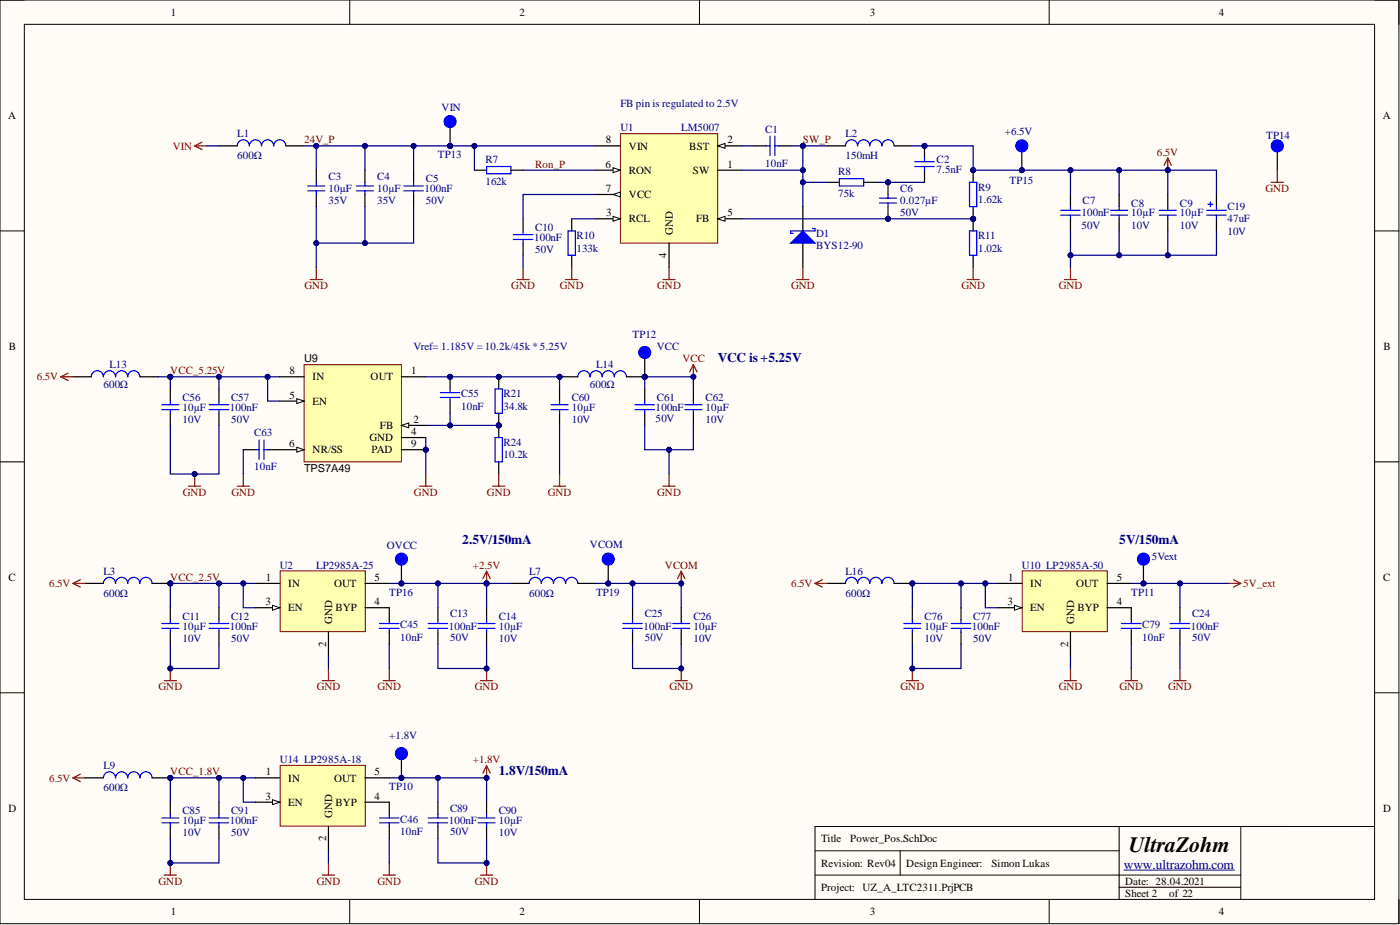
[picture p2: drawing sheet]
<svg xmlns="http://www.w3.org/2000/svg" width="292mm" height="193mm" viewBox="0 0 292 193" stroke-linecap="round" stroke-linejoin="round" font-family="sans-serif">
<defs><g id="words">
<text font-size="4.6" x="235.5" y="177.7">UltraZohm</text>
<g font-size="2.8" fill="#000080">
<text x="149.7" y="75.5">VCC is +5.25V</text>
<text x="96.4" y="113.5">2.5V/150mA</text>
<text x="233.5" y="113.5">5V/150mA</text>
<text x="104.1" y="161.7">1.8V/150mA</text>
<text x="234.5" y="181.2">www.ultrazohm.com</text>
</g>
<g font-size="2.3">
<text x="35.6" y="3.3">1</text>
<text x="108.4" y="3.3">2</text>
<text x="181.5" y="3.3">3</text>
<text x="254.3" y="3.3">4</text>
<text x="1.7" y="24.9">A</text>
<text x="126.4" y="29.9">8</text>
<text x="151.8" y="29.9">2</text>
<text x="288.5" y="24.9">A</text>
<text x="126.3" y="35">6</text>
<text x="131.2" y="31.2">VIN</text>
<text x="143.8" y="31.2">BST</text>
<text x="151.8" y="35">1</text>
<text x="126.4" y="40.1">7</text>
<text x="131.2" y="36.3">RON</text>
<text x="131.2" y="41.3">VCC</text>
<text x="144.6" y="36.3">SW</text>
<text x="126.5" y="45.1">3</text>
<text x="131.2" y="46.4">RCL</text>
<text x="145.3" y="46.4">FB</text>
<text x="151.8" y="45.1">5</text>
<text x="139.1" y="53.8" transform="rotate(-90 139.1 53.8)">4</text>
<text x="140.4" y="48.9" transform="rotate(-90 140.4 48.9)">GND</text>
<text x="1.9" y="73">B</text>
<text x="63.5" y="75.6">U9</text>
<text x="288.7" y="73">B</text>
<text x="60.4" y="83.2">5</text>
<text x="60.4" y="78.1">8</text>
<text x="65.2" y="79.4">IN</text>
<text x="77.3" y="79.4">OUT</text>
<text x="85.8" y="78.1">1</text>
<text x="65.2" y="84.4">EN</text>
<text x="79.3" y="89.5">FB</text>
<text x="86.3" y="88.2">2</text>
<text x="60.3" y="93.3">6</text>
<text x="65.2" y="94.6">NR/SS</text>
<text x="77.1" y="92">GND</text>
<text x="77.5" y="94.6">PAD</text>
<text x="85.8" y="90.8">4</text>
<text x="85.8" y="93.3">9</text>
<text x="63.5" y="98.4">TPS7A49</text>
<text x="1.8" y="121.2">C</text>
<text x="55.5" y="121.2">1</text>
<text x="60.2" y="122.5">IN</text>
<text x="69.7" y="122.5">OUT</text>
<text x="78.2" y="121.2">5</text>
<text x="210.3" y="121.2">1</text>
<text x="215" y="122.5">IN</text>
<text x="224.5" y="122.5">OUT</text>
<text x="233" y="121.2">5</text>
<text x="288.6" y="121.2">C</text>
<text x="55.4" y="126.3">3</text>
<text x="60.2" y="127.5">EN</text>
<text x="69.3" y="130.1" transform="rotate(-90 69.3 130.1)">GND</text>
<text x="70" y="127.5">BYP</text>
<text x="78.2" y="126.3">4</text>
<text x="210.2" y="126.3">3</text>
<text x="215" y="127.5">EN</text>
<text x="224.1" y="130.1" transform="rotate(-90 224.1 130.1)">GND</text>
<text x="224.8" y="127.5">BYP</text>
<text x="233" y="126.3">4</text>
<text x="68" y="134.9" transform="rotate(-90 68 134.9)">2</text>
<text x="222.8" y="134.9" transform="rotate(-90 222.8 134.9)">2</text>
<text x="55.5" y="161.8">1</text>
<text x="78.2" y="161.8">5</text>
<text x="55.4" y="166.8">3</text>
<text x="60.2" y="163">IN</text>
<text x="69.7" y="163">OUT</text>
<text x="78.2" y="166.8">4</text>
<text x="1.8" y="169.4">D</text>
<text x="60.2" y="168.1">EN</text>
<text x="69.3" y="170.6" transform="rotate(-90 69.3 170.6)">GND</text>
<text x="70" y="168.1">BYP</text>
<text x="288.6" y="169.4">D</text>
<text x="68" y="175.5" transform="rotate(-90 68 175.5)">2</text>
<text x="171.3" y="175.7">Title</text>
<text x="177.4" y="175.7">Power_Pos.SchDoc</text>
<text x="171.3" y="180.8">Revision: Rev04</text>
<text x="171.3" y="185.9">Project: UZ_A_LTC2311.PrjPCB</text>
<text x="189.1" y="180.8">Design Engineer:</text>
<text x="206.8" y="180.8">Simon Lukas</text>
<text x="234.8" y="184.6">Date: 28.04.2021</text>
<text x="35.6" y="190.9">1</text>
<text x="108.4" y="190.9">2</text>
<text x="181.5" y="190.9">3</text>
<text x="234.8" y="187.1">Sheet 2</text>
<text x="243.9" y="187.1">of 22</text>
<text x="254.3" y="190.9">4</text>
</g>
<g font-size="2.3" fill="#000080">
<text x="92.1" y="23.1">VIN</text>
<text x="129.4" y="22.3">FB pin is regulated to 2.5V</text>
<text x="49.5" y="28.7">L1</text>
<text x="129.4" y="27.4">U1</text>
<text x="142.1" y="27.4">LM5007</text>
<text x="159.6" y="27.6">C1</text>
<text x="176.4" y="28.7">L2</text>
<text x="209.6" y="28.1">+6.5V</text>
<text x="264.2" y="28.9">TP14</text>
<text x="49.5" y="33.2">600Ω</text>
<text x="91.4" y="33">TP13</text>
<text x="101.3" y="34">R7</text>
<text x="159.6" y="34.7">10nF</text>
<text x="176.4" y="33.2">150mH</text>
<text x="195.4" y="34">C2</text>
<text x="68.5" y="37.5">C3</text>
<text x="68.5" y="40.1">10µF</text>
<text x="78.7" y="37.5">C4</text>
<text x="78.7" y="40.1">10µF</text>
<text x="88.6" y="40.1">100nF</text>
<text x="88.8" y="38">C5</text>
<text x="101.3" y="38.5">162k</text>
<text x="174.9" y="36.5">R8</text>
<text x="174.9" y="41.1">75k</text>
<text x="187.8" y="40.1">C6</text>
<text x="195.4" y="36">7.5nF</text>
<text x="204.1" y="39.8">R9</text>
<text x="210.7" y="38.3">TP15</text>
<text x="68.5" y="42.6">35V</text>
<text x="78.7" y="42.6">35V</text>
<text x="88.8" y="42.6">50V</text>
<text x="187.8" y="45.1">50V</text>
<text x="187.8" y="42.6">0.027µF</text>
<text x="204.1" y="42.3">1.62k</text>
<text x="225.6" y="47.7">50V</text>
<text x="225.6" y="45.1">100nF</text>
<text x="225.9" y="42.6">C7</text>
<text x="236" y="47.7">10V</text>
<text x="236" y="43.1">C8</text>
<text x="236" y="45.1">10µF</text>
<text x="246.2" y="47.7">10V</text>
<text x="246.2" y="43.1">C9</text>
<text x="246.2" y="45.1">10µF</text>
<text x="256.1" y="43.9">C19</text>
<text x="256.1" y="46.4">47uF</text>
<text x="111.4" y="50.2">100nF</text>
<text x="111.7" y="52.7">50V</text>
<text x="111.7" y="48.2">C10</text>
<text x="120.3" y="50">R10</text>
<text x="120.3" y="52.5">133k</text>
<text x="170.3" y="49.4">D1</text>
<text x="170.3" y="52">BYS12-90</text>
<text x="204.1" y="50">R11</text>
<text x="204.1" y="52.5">1.02k</text>
<text x="256.1" y="48.9">10V</text>
<text x="132" y="70.5">TP12</text>
<text x="22.8" y="76.8">L13</text>
<text x="86.3" y="73">Vref= 1.185V = 10.2k/45k *5.25V</text>
<text x="124.4" y="76.8">L14</text>
<text x="137.1" y="73">VCC</text>
<text x="21.6" y="80.9">600Ω</text>
<text x="38.1" y="83.7">C56</text>
<text x="48.2" y="83.7">C57</text>
<text x="96.2" y="82.9">C55</text>
<text x="105.1" y="82.9">R21</text>
<text x="119.3" y="83.7">C60</text>
<text x="123.1" y="80.9">600Ω</text>
<text x="137.1" y="83.7">C61</text>
<text x="147.2" y="83.7">C62</text>
<text x="38.1" y="88.2">10V</text>
<text x="38.1" y="85.7">10µF</text>
<text x="48" y="85.7">100nF</text>
<text x="48.2" y="88.2">50V</text>
<text x="96.2" y="85.5">10nF</text>
<text x="105.1" y="85.5">34.8k</text>
<text x="119.3" y="88.2">10V</text>
<text x="119.3" y="85.7">10µF</text>
<text x="136.8" y="88">50V</text>
<text x="136.8" y="85.7">100nF</text>
<text x="147.2" y="88.2">10V</text>
<text x="147.2" y="85.7">10µF</text>
<text x="53" y="91">C63</text>
<text x="105.1" y="93.1">R24</text>
<text x="105.1" y="95.6">10.2k</text>
<text x="53" y="98.1">10nF</text>
<text x="21.6" y="119.9">L3</text>
<text x="58.4" y="118.7">U2</text>
<text x="66" y="118.7">LP2985A-25</text>
<text x="80.7" y="114.6">OVCC</text>
<text x="110.4" y="119.9">L7</text>
<text x="123.1" y="114.4">VCOM</text>
<text x="176.4" y="119.9">L16</text>
<text x="213.2" y="118.7">U10 LP2985A-50</text>
<text x="240.4" y="116.9">5Vext</text>
<text x="21.6" y="124.5">600Ω</text>
<text x="81.2" y="124.2">TP16</text>
<text x="110.4" y="124.5">600Ω</text>
<text x="124.4" y="124.2">TP19</text>
<text x="176.4" y="124.5">600Ω</text>
<text x="236" y="124.2">TP11</text>
<text x="38.1" y="129.3">C11</text>
<text x="38.1" y="131.3">10µF</text>
<text x="48" y="131.3">100nF</text>
<text x="48.2" y="129.3">C12</text>
<text x="83.5" y="131.1">C45</text>
<text x="93.7" y="131.3">100nF</text>
<text x="93.9" y="128.8">C13</text>
<text x="104.1" y="129.3">C14</text>
<text x="104.1" y="131.3">10µF</text>
<text x="134.3" y="131.3">100nF</text>
<text x="134.5" y="128.8">C25</text>
<text x="144.7" y="129.3">C26</text>
<text x="144.7" y="131.3">10µF</text>
<text x="192.9" y="129.3">C76</text>
<text x="192.9" y="131.3">10µF</text>
<text x="202.8" y="131.3">100nF</text>
<text x="203" y="129.3">C77</text>
<text x="238.3" y="131.1">C79</text>
<text x="248.5" y="131.3">100nF</text>
<text x="248.7" y="128.8">C24</text>
<text x="38.1" y="133.9">10V</text>
<text x="48.2" y="133.9">50V</text>
<text x="83.5" y="133.6">10nF</text>
<text x="93.9" y="133.6">50V</text>
<text x="104.1" y="133.9">10V</text>
<text x="134.5" y="133.6">50V</text>
<text x="144.7" y="133.9">10V</text>
<text x="192.9" y="133.9">10V</text>
<text x="203" y="133.9">50V</text>
<text x="238.3" y="133.6">10nF</text>
<text x="248.7" y="133.6">50V</text>
<text x="81.2" y="154.2">+1.8V</text>
<text x="21.6" y="160.5">L9</text>
<text x="58.4" y="159.2">U14 LP2985A-18</text>
<text x="21.6" y="165.1">600Ω</text>
<text x="81.2" y="164.8">TP10</text>
<text x="38.1" y="169.9">C85</text>
<text x="38.1" y="171.9">10µF</text>
<text x="48" y="171.9">100nF</text>
<text x="48.2" y="169.9">C91</text>
<text x="83.5" y="171.7">C46</text>
<text x="93.7" y="171.9">100nF</text>
<text x="93.9" y="169.4">C89</text>
<text x="104.1" y="169.9">C90</text>
<text x="104.1" y="171.9">10µF</text>
<text x="38.1" y="174.4">10V</text>
<text x="48.2" y="174.4">50V</text>
<text x="83.5" y="174.2">10nF</text>
<text x="93.9" y="174.2">50V</text>
<text x="104.1" y="174.4">10V</text>
</g>
<g font-size="2.3" fill="#800000">
<text x="63.5" y="29.9">24V_P</text>
<text x="167.5" y="29.9">SW_P</text>
<text x="36" y="31.2">VIN</text>
<text x="111.7" y="35">Ron_P</text>
<text x="241.4" y="32.5">6.5V</text>
<text x="264" y="40.1">GND</text>
<text x="63.5" y="60.3">GND</text>
<text x="106.7" y="60.3">GND</text>
<text x="116.8" y="60.3">GND</text>
<text x="137.1" y="60.3">GND</text>
<text x="165.1" y="60.3">GND</text>
<text x="200.6" y="60.3">GND</text>
<text x="220.9" y="60.3">GND</text>
<text x="142.4" y="75.6">VCC</text>
<text x="7.7" y="79.4">6.5V</text>
<text x="35.5" y="78.1">VCC_5.25V</text>
<text x="38.2" y="103.5">GND</text>
<text x="48.3" y="103.5">GND</text>
<text x="86.4" y="103.5">GND</text>
<text x="101.6" y="103.5">GND</text>
<text x="114.3" y="103.5">GND</text>
<text x="137.1" y="103.5">GND</text>
<text x="98.6" y="118.7">+2.5V</text>
<text x="138.7" y="118.7">VCOM</text>
<text x="10.2" y="122.5">6.5V</text>
<text x="35.5" y="121.2">VCC_2.5V</text>
<text x="165.1" y="122.5">6.5V</text>
<text x="259.4" y="122.5">5V_ext</text>
<text x="33.1" y="144">GND</text>
<text x="66.1" y="144">GND</text>
<text x="78.8" y="144">GND</text>
<text x="99.1" y="144">GND</text>
<text x="139.7" y="144">GND</text>
<text x="187.9" y="144">GND</text>
<text x="220.9" y="144">GND</text>
<text x="233.6" y="144">GND</text>
<text x="243.7" y="144">GND</text>
<text x="35.5" y="161.8">VCC_1.8V</text>
<text x="98.6" y="159.2">+1.8V</text>
<text x="10.2" y="163">6.5V</text>
<text x="33.1" y="184.6">GND</text>
<text x="66.1" y="184.6">GND</text>
<text x="78.8" y="184.6">GND</text>
<text x="99.1" y="184.6">GND</text>
</g>
</g></defs>
<path d="M0 0h291.9v192.7h-291.9z" fill-rule="evenodd" fill="#fffcf8"/>
<path d="M0 0h291.9v192.7h-291.9z" fill="none" stroke="#000" stroke-width=".21"/>
<path d="M5.1 5.1h281.7v182.5h-281.7z" fill-rule="evenodd" fill="#fffcf8"/>
<g fill="none" stroke="#000" stroke-width=".21">
<path d="M0 0h5.1M5.1 5.1h281.7v182.5h-281.7zM73 0v5.1M145.9 0v5.1M218.9 0v5.1M286.8 0h5.1v5.1M0 48.2h5.1M286.8 48.2h5.1M0 96.4h5.1M286.8 96.4h5.1M0 144.5h5.1M286.8 144.5h5.1"/>
<path d="M170 177.5h63.5M187.8 177.5v5.1M233.5 172.4v15.2M258.9 172.4v15.2M286.8 172.4h-116.8v15.2M73 187.6v5.1M145.9 187.6v5.1M170 182.6h88.9M218.9 187.6v5.1M233.5 185.1h25.4M291.9 187.6v5.1"/>
</g>
<path d="M234.5 181.5h23.1" fill="none" stroke="#000080" stroke-width=".21"/>
<path d="M142.1 139.5v2.5M140.9 142h2.5" fill="none" stroke="#800000" stroke-width=".25"/>
<circle cx="142.1" cy="139.5" r=".51" fill="#000080"/>
<circle cx="142.1" cy="139.5" r=".51" fill="none" stroke="#000080" stroke-width=".21"/>
<path d="M142.1 119.2l-.7 1.5M142.1 119.2l.8 1.5M142.1 119.2v2.5" fill="none" stroke="#800000" stroke-width=".25"/>
<circle cx="142.1" cy="121.7" r=".51" fill="#000080"/>
<circle cx="142.1" cy="121.7" r=".51" fill="none" stroke="#000080" stroke-width=".21"/>
<circle cx="126.9" cy="121.7" r=".51" fill="#000080"/>
<circle cx="126.9" cy="121.7" r=".51" fill="none" stroke="#000080" stroke-width=".21"/>
<path d="M126.9 116.6v5.1" fill="none" stroke="#000" stroke-width=".25"/>
<circle cx="126.9" cy="121.7" r=".51" fill="#000080"/>
<circle cx="126.9" cy="121.7" r=".51" fill="none" stroke="#000080" stroke-width=".21"/>
<circle cx="126.9" cy="116.6" r="1.27" fill="#00f"/>
<circle cx="126.9" cy="116.6" r="1.27" fill="none" stroke="#00f" stroke-width=".21"/>
<path d="M129.4 27.9h20.3v22.8h-20.3z" fill-rule="evenodd" fill="#ffffb0"/>
<path d="M129.4 27.9h20.3v22.8h-20.3z" fill="none" stroke="#800000" stroke-width=".21"/>
<path d="M149.7 35.5h5.1M149.7 30.4h5.1" fill="none" stroke="#000" stroke-width=".25"/>
<path d="M149.7 30.4l1.6-.5v1z" fill="#f8fcff"/>
<path d="M149.7 30.4l1.6-.5v1z" fill="none" stroke="#000" stroke-width=".21"/>
<path d="M124.4 45.6h5" fill="none" stroke="#000" stroke-width=".25"/>
<path d="M127.9 45.1l1.5 .5-1.5 .6z" fill="#f8fcff"/>
<path d="M127.9 45.1l1.5 .5-1.5 .6z" fill="none" stroke="#000" stroke-width=".21"/>
<path d="M139.6 50.7v5.1M149.7 45.6h5.1" fill="none" stroke="#000" stroke-width=".25"/>
<path d="M149.7 45.6l1.6-.5v1.1z" fill="#f8fcff"/>
<path d="M149.7 45.6l1.6-.5v1.1z" fill="none" stroke="#000" stroke-width=".21"/>
<path d="M124.4 35.5h5" fill="none" stroke="#000" stroke-width=".25"/>
<path d="M127.9 35l1.5 .5-1.5 .5z" fill="#f8fcff"/>
<path d="M127.9 35l1.5 .5-1.5 .5z" fill="none" stroke="#000" stroke-width=".21"/>
<path d="M124.4 40.6h5" fill="none" stroke="#000" stroke-width=".25"/>
<path d="M127.9 40.6l1.5-.5v1z" fill="#f8fcff"/>
<path d="M127.9 40.6l1.5-.5v1z" fill="none" stroke="#000" stroke-width=".21"/>
<path d="M99 35.5h2.5M106.6 35.5h2.5M124.4 30.4h5M157.4 30.4h2.5M162.4 30.4h2.6M119.3 45.6v2.6M119.3 53.3v2.5M223.3 40.6v2.5M223.3 45.6v2.6" fill="none" stroke="#000" stroke-width=".25"/>
<path d="M101.5 34.7h5.1v1.6h-5.1zM159.9 30.4h.8M160.7 28.4v4.1M161.7 28.4v4.1M161.7 30.4h.7M118.5 48.2h1.5v5.1h-1.5zM221.3 43.9h4.1M221.3 44.9h4.1M223.3 43.1v.8M223.3 44.9v.7" fill="none" stroke="#00f" stroke-width=".25"/>
<circle cx="203" cy="45.6" r=".51" fill="#000080"/>
<circle cx="203" cy="45.6" r=".51" fill="none" stroke="#000080" stroke-width=".21"/>
<path d="M203 45.6v2.6M203 53.3v2.5" fill="none" stroke="#000" stroke-width=".25"/>
<circle cx="203" cy="45.6" r=".51" fill="#000080"/>
<circle cx="203" cy="45.6" r=".51" fill="none" stroke="#000080" stroke-width=".21"/>
<path d="M202.3 48.2h1.5v5.1h-1.5z" fill="none" stroke="#00f" stroke-width=".25"/>
<path d="M167.5 43.1v5.1M167.5 50.7v5.1" fill="none" stroke="#000" stroke-width=".25"/>
<path d="M165 50.7l2.5-2.5 2.5 2.5z" fill="#00f"/>
<path d="M165 50.7l2.5-2.5 2.5 2.5zM169.5 47.7h.5v.5h-5v.5h.5" fill="none" stroke="#00f" stroke-width=".25"/>
<path d="M243.7 33l-.8 1.5M243.7 33l.7 1.5M243.7 33v2.5" fill="none" stroke="#800000" stroke-width=".25"/>
<circle cx="243.7" cy="35.5" r=".51" fill="#000080"/>
<circle cx="243.7" cy="35.5" r=".51" fill="none" stroke="#000080" stroke-width=".21"/>
<g fill="none" stroke="#800000" stroke-width=".25">
<path d="M64.7 58.3h2.6M66 55.8v2.5M107.9 58.3h2.5M109.1 55.8v2.5M118 58.3h2.6M119.3 55.8v2.5M138.3 58.3h2.6M139.6 55.8v2.5M166.2 58.3h2.6M167.5 55.8v2.5M201.8 58.3h2.5M203 55.8v2.5"/>
<path d="M222.1 58.3h2.5M223.3 55.8v2.5"/>
</g>
<path d="M58.5 119.1h17.7v12.7h-17.7z" fill-rule="evenodd" fill="#ffffb0"/>
<path d="M58.5 119.1h17.7v12.7h-17.7z" fill="none" stroke="#800000" stroke-width=".21"/>
<path d="M53.3 121.7h5.1M53.3 126.8h5.1M68.5 131.9v5" fill="none" stroke="#000" stroke-width=".25"/>
<path d="M56.9 126.3l1.5 .5-1.5 .5z" fill="#f8fcff"/>
<path d="M56.9 126.3l1.5 .5-1.5 .5z" fill="none" stroke="#000" stroke-width=".21"/>
<path d="M76.1 126.8h5.1M76.1 121.7h5.1M91.4 126.8v2.5M91.4 131.9v2.5" fill="none" stroke="#000" stroke-width=".25"/>
<path d="M89.3 131.1h4.1M89.3 130.1h4.1M91.4 129.3v.8M91.4 131.1v.8" fill="none" stroke="#00f" stroke-width=".25"/>
<path d="M35.5 139.5v2.5M34.3 142h2.5" fill="none" stroke="#800000" stroke-width=".25"/>
<circle cx="35.5" cy="139.5" r=".51" fill="#000080"/>
<circle cx="35.5" cy="139.5" r=".51" fill="none" stroke="#000080" stroke-width=".21"/>
<path d="M68.5 139.5v2.5M101.5 139.5v2.5M67.3 142h2.5M100.3 142h2.5" fill="none" stroke="#800000" stroke-width=".25"/>
<circle cx="101.5" cy="139.5" r=".51" fill="#000080"/>
<circle cx="101.5" cy="139.5" r=".51" fill="none" stroke="#000080" stroke-width=".21"/>
<circle cx="213.2" cy="35.5" r=".51" fill="#000080"/>
<circle cx="213.2" cy="35.5" r=".51" fill="none" stroke="#000080" stroke-width=".21"/>
<path d="M213.2 30.4v5.1" fill="none" stroke="#000" stroke-width=".25"/>
<circle cx="213.2" cy="35.5" r=".51" fill="#000080"/>
<circle cx="213.2" cy="35.5" r=".51" fill="none" stroke="#000080" stroke-width=".21"/>
<circle cx="213.2" cy="30.4" r="1.27" fill="#00f"/>
<circle cx="213.2" cy="30.4" r="1.27" fill="none" stroke="#00f" stroke-width=".21"/>
<circle cx="93.9" cy="30.4" r=".51" fill="#000080"/>
<circle cx="93.9" cy="30.4" r=".51" fill="none" stroke="#000080" stroke-width=".21"/>
<path d="M93.9 25.4v5" fill="none" stroke="#000" stroke-width=".25"/>
<circle cx="93.9" cy="30.4" r=".51" fill="#000080"/>
<circle cx="93.9" cy="30.4" r=".51" fill="none" stroke="#000080" stroke-width=".21"/>
<circle cx="93.9" cy="25.4" r="1.27" fill="#00f"/>
<circle cx="93.9" cy="25.4" r="1.27" fill="none" stroke="#00f" stroke-width=".21"/>
<circle cx="83.8" cy="121.7" r=".51" fill="#000080"/>
<circle cx="83.8" cy="121.7" r=".51" fill="none" stroke="#000080" stroke-width=".21"/>
<path d="M83.8 116.6v5.1" fill="none" stroke="#000" stroke-width=".25"/>
<circle cx="83.8" cy="121.7" r=".51" fill="#000080"/>
<circle cx="83.8" cy="121.7" r=".51" fill="none" stroke="#000080" stroke-width=".21"/>
<circle cx="83.8" cy="116.6" r="1.27" fill="#00f"/>
<circle cx="83.8" cy="116.6" r="1.27" fill="none" stroke="#00f" stroke-width=".21"/>
<path d="M266.5 30.4v5.1M132 126.8v2.5M132 131.9v2.5" fill="none" stroke="#000" stroke-width=".25"/>
<path d="M129.9 131.1h4.1M129.9 130.1h4.1M132 129.3v.8M132 131.1v.8" fill="none" stroke="#00f" stroke-width=".25"/>
<circle cx="266.5" cy="30.4" r="1.27" fill="#00f"/>
<circle cx="266.5" cy="30.4" r="1.27" fill="none" stroke="#00f" stroke-width=".21"/>
<path d="M265.2 38h2.6M266.5 35.5v2.5" fill="none" stroke="#800000" stroke-width=".25"/>
<path d="M66 35.5v2.5M76.1 35.5v2.5M172.6 38h2.5M180.2 38h2.5M66 40.6v2.5M76.1 40.6v2.5" fill="none" stroke="#000" stroke-width=".25"/>
<path d="M64.2 38.8h3.6M64.2 39.8h3.6M66 38v.8M66 39.8v.8M74.4 38.8h3.5M74.4 39.8h3.5M76.1 38v.8M76.1 39.8v.8M175.1 37.3h5.1v1.5h-5.1z" fill="none" stroke="#00f" stroke-width=".25"/>
<circle cx="192.9" cy="30.4" r=".51" fill="#000080"/>
<circle cx="192.9" cy="30.4" r=".51" fill="none" stroke="#000080" stroke-width=".21"/>
<path d="M192.9 30.4v2.6" fill="none" stroke="#000" stroke-width=".25"/>
<circle cx="192.9" cy="30.4" r=".51" fill="#000080"/>
<circle cx="192.9" cy="30.4" r=".51" fill="none" stroke="#000080" stroke-width=".21"/>
<path d="M45.7 30.4h3.8M59.6 30.4h3.9M192.9 35.5v2.5" fill="none" stroke="#000" stroke-width=".25"/>
<path d="M49.5 30.4a1.27 1.27 0 0 1 1.3-1.2 1.27 1.27 0 0 1 1.2 1.2 1.27 1.27 0 0 1 1.3-1.2 1.27 1.27 0 0 1 1.3 1.2 1.27 1.27 0 0 1 1.2-1.2 1.27 1.27 0 0 1 1.3 1.2 1.27 1.27 0 0 1 1.3-1.2 1.27 1.27 0 0 1 1.2 1.2M190.9 34.7h4M190.9 33.7h4M192.9 33v.7M192.9 34.7v.8" fill="none" stroke="#00f" stroke-width=".25"/>
<circle cx="35.5" cy="121.7" r=".51" fill="#000080"/>
<circle cx="35.5" cy="121.7" r=".51" fill="none" stroke="#000080" stroke-width=".21"/>
<path d="M21.6 121.7a1.27 1.27 0 0 1 1.2-1.3 1.27 1.27 0 0 1 1.3 1.3 1.27 1.27 0 0 1 1.3-1.3 1.27 1.27 0 0 1 1.2 1.3 1.27 1.27 0 0 1 1.3-1.3 1.27 1.27 0 0 1 1.3 1.3 1.27 1.27 0 0 1 1.3-1.3 1.27 1.27 0 0 1 1.2 1.3" fill="none" stroke="#00f" stroke-width=".25"/>
<path d="M17.8 121.7h3.8M31.7 121.7h3.8" fill="none" stroke="#000" stroke-width=".25"/>
<circle cx="35.5" cy="121.7" r=".51" fill="#000080"/>
<circle cx="35.5" cy="121.7" r=".51" fill="none" stroke="#000080" stroke-width=".21"/>
<circle cx="35.5" cy="121.7" r=".51" fill="#000080"/>
<circle cx="35.5" cy="121.7" r=".51" fill="none" stroke="#000080" stroke-width=".21"/>
<path d="M176.4 30.4a1.27 1.27 0 0 1 1.3-1.2 1.27 1.27 0 0 1 1.2 1.2 1.27 1.27 0 0 1 1.3-1.2 1.27 1.27 0 0 1 1.3 1.2 1.27 1.27 0 0 1 1.2-1.2 1.27 1.27 0 0 1 1.3 1.2 1.27 1.27 0 0 1 1.3-1.2 1.27 1.27 0 0 1 1.2 1.2" fill="none" stroke="#00f" stroke-width=".25"/>
<path d="M172.6 30.4h3.8M186.5 30.4h3.9" fill="none" stroke="#000" stroke-width=".25"/>
<circle cx="185.3" cy="45.6" r=".51" fill="#000080"/>
<circle cx="185.3" cy="45.6" r=".51" fill="none" stroke="#000080" stroke-width=".21"/>
<circle cx="185.3" cy="38" r=".51" fill="#000080"/>
<circle cx="185.3" cy="38" r=".51" fill="none" stroke="#000080" stroke-width=".21"/>
<path d="M185.3 43.1v2.5" fill="none" stroke="#000" stroke-width=".25"/>
<circle cx="185.3" cy="45.6" r=".51" fill="#000080"/>
<circle cx="185.3" cy="45.6" r=".51" fill="none" stroke="#000080" stroke-width=".21"/>
<path d="M185.3 38v2.6" fill="none" stroke="#000" stroke-width=".25"/>
<circle cx="185.3" cy="38" r=".51" fill="#000080"/>
<circle cx="185.3" cy="38" r=".51" fill="none" stroke="#000080" stroke-width=".21"/>
<path d="M183.5 41.3h3.6M183.5 42.3h3.6M185.3 40.6v.7M185.3 42.3v.8" fill="none" stroke="#00f" stroke-width=".25"/>
<circle cx="167.5" cy="30.4" r=".51" fill="#000080"/>
<circle cx="167.5" cy="30.4" r=".51" fill="none" stroke="#000080" stroke-width=".21"/>
<path d="M40.6 30.4l1.5 .8M40.6 30.4h2.5M42.1 29.7l-1.5 .7M101.5 119.2l-.7 1.5M101.5 119.2l.8 1.5M101.5 119.2v2.5" fill="none" stroke="#800000" stroke-width=".25"/>
<circle cx="101.5" cy="121.7" r=".51" fill="#000080"/>
<circle cx="101.5" cy="121.7" r=".51" fill="none" stroke="#000080" stroke-width=".21"/>
<path d="M86.3 35.5v2.5M86.3 40.6v2.5M109.1 45.6v2.6M109.1 50.7v2.6M45.7 126.8v2.5M45.7 131.9v2.5" fill="none" stroke="#000" stroke-width=".25"/>
<path d="M84.3 39.8h4M84.3 38.8h4M86.3 38v.8M86.3 39.8v.8M107.1 50h4.1M107.1 48.9h4.1M109.1 48.2v.7M109.1 50v.7M43.7 131.1h4M43.7 130.1h4M45.7 129.3v.8M45.7 131.1v.8" fill="none" stroke="#00f" stroke-width=".25"/>
<path d="M58.5 159.7h17.7v12.6h-17.7z" fill-rule="evenodd" fill="#ffffb0"/>
<path d="M58.5 159.7h17.7v12.6h-17.7z" fill="none" stroke="#800000" stroke-width=".21"/>
<path d="M53.3 162.3h5.1M53.3 167.3h5.1M68.5 172.4v5.1" fill="none" stroke="#000" stroke-width=".25"/>
<path d="M56.9 166.8l1.5 .5-1.5 .6z" fill="#f8fcff"/>
<path d="M56.9 166.8l1.5 .5-1.5 .6z" fill="none" stroke="#000" stroke-width=".21"/>
<path d="M76.1 167.3h5.1M76.1 162.3h5.1M91.4 167.3v2.6M91.4 172.4v2.6" fill="none" stroke="#000" stroke-width=".25"/>
<path d="M89.3 171.7h4.1M89.3 170.6h4.1M91.4 169.9v.7M91.4 171.7v.7" fill="none" stroke="#00f" stroke-width=".25"/>
<circle cx="83.8" cy="162.3" r=".51" fill="#000080"/>
<circle cx="83.8" cy="162.3" r=".51" fill="none" stroke="#000080" stroke-width=".21"/>
<path d="M83.8 157.2v5.1" fill="none" stroke="#000" stroke-width=".25"/>
<circle cx="83.8" cy="162.3" r=".51" fill="#000080"/>
<circle cx="83.8" cy="162.3" r=".51" fill="none" stroke="#000080" stroke-width=".21"/>
<circle cx="83.8" cy="157.2" r="1.27" fill="#00f"/>
<circle cx="83.8" cy="157.2" r="1.27" fill="none" stroke="#00f" stroke-width=".21"/>
<path d="M34.3 182.6h2.5M35.5 180v2.6" fill="none" stroke="#800000" stroke-width=".25"/>
<circle cx="35.5" cy="180" r=".51" fill="#000080"/>
<circle cx="35.5" cy="180" r=".51" fill="none" stroke="#000080" stroke-width=".21"/>
<path d="M67.3 182.6h2.5M68.5 180v2.6M100.3 182.6h2.5M101.5 180v2.6" fill="none" stroke="#800000" stroke-width=".25"/>
<circle cx="101.5" cy="180" r=".51" fill="#000080"/>
<circle cx="101.5" cy="180" r=".51" fill="none" stroke="#000080" stroke-width=".21"/>
<circle cx="35.5" cy="162.3" r=".51" fill="#000080"/>
<circle cx="35.5" cy="162.3" r=".51" fill="none" stroke="#000080" stroke-width=".21"/>
<path d="M21.6 162.3a1.27 1.27 0 0 1 1.2-1.3 1.27 1.27 0 0 1 1.3 1.3 1.27 1.27 0 0 1 1.3-1.3 1.27 1.27 0 0 1 1.2 1.3 1.27 1.27 0 0 1 1.3-1.3 1.27 1.27 0 0 1 1.3 1.3 1.27 1.27 0 0 1 1.3-1.3 1.27 1.27 0 0 1 1.2 1.3" fill="none" stroke="#00f" stroke-width=".25"/>
<path d="M17.8 162.3h3.8M31.7 162.3h3.8" fill="none" stroke="#000" stroke-width=".25"/>
<circle cx="35.5" cy="162.3" r=".51" fill="#000080"/>
<circle cx="35.5" cy="162.3" r=".51" fill="none" stroke="#000080" stroke-width=".21"/>
<circle cx="35.5" cy="162.3" r=".51" fill="#000080"/>
<circle cx="35.5" cy="162.3" r=".51" fill="none" stroke="#000080" stroke-width=".21"/>
<path d="M101.5 159.7l-.7 1.6M101.5 159.7l.8 1.6M101.5 159.7v2.6" fill="none" stroke="#800000" stroke-width=".25"/>
<circle cx="101.5" cy="162.3" r=".51" fill="#000080"/>
<circle cx="101.5" cy="162.3" r=".51" fill="none" stroke="#000080" stroke-width=".21"/>
<g fill="none" stroke="#000" stroke-width=".25">
<path d="M233.5 40.6v2.5M233.5 45.6v2.6M243.7 40.6v2.5M243.7 45.6v2.6M253.8 40.6v2.5M253.8 45.6v2.6M35.5 126.8v2.5M35.5 131.9v2.5M81.2 126.8v2.5M81.2 131.9v2.5M101.5 126.8v2.5M101.5 131.9v2.5"/>
<path d="M106.6 121.7h3.8M120.6 121.7h3.8M142.1 126.8v2.5M142.1 131.9v2.5M35.5 167.3v2.6M35.5 172.4v2.6M45.7 167.3v2.6M45.7 172.4v2.6M81.2 167.3v2.6M81.2 172.4v2.6M101.5 167.3v2.6M101.5 172.4v2.6"/>
</g>
<g fill="none" stroke="#00f" stroke-width=".25">
<path d="M231.7 43.9h3.6M231.7 44.9h3.6M233.5 43.1v.8M233.5 44.9v.7M241.9 43.9h3.5M241.9 44.9h3.5M243.7 43.1v.8M243.7 44.9v.7M251.8 43.9h4M251.8 44.9h4M252 42.6h1M252.5 42.1v1"/>
<path d="M253.8 43.1v.8M253.8 44.9v.7M33.8 130.1h3.5M33.8 131.1h3.5M35.5 129.3v.8M35.5 131.1v.8M79.2 130.1h4M79.2 131.1h4M81.2 129.3v.8M81.2 131.1v.8M99.7 130.1h3.6M99.7 131.1h3.6"/>
<path d="M101.5 129.3v.8M101.5 131.1v.8M110.4 121.7a1.27 1.27 0 0 1 1.3-1.3 1.27 1.27 0 0 1 1.2 1.3 1.27 1.27 0 0 1 1.3-1.3 1.27 1.27 0 0 1 1.3 1.3 1.27 1.27 0 0 1 1.2-1.3 1.27 1.27 0 0 1 1.3 1.3 1.27 1.27 0 0 1 1.3-1.3 1.27 1.27 0 0 1 1.3 1.3M140.4 130.1h3.5M140.4 131.1h3.5M142.1 129.3v.8M142.1 131.1v.8M33.8 171.7h3.5M33.8 170.6h3.5M35.5 169.9v.7M35.5 171.7v.7M43.7 171.7h4"/>
<path d="M43.7 170.6h4M45.7 169.9v.7M45.7 171.7v.7M79.2 171.7h4M79.2 170.6h4M81.2 169.9v.7M81.2 171.7v.7M99.7 171.7h3.6M99.7 170.6h3.6M101.5 169.9v.7M101.5 171.7v.7"/>
</g>
<path d="M81.2 139.5v2.5M79.9 142h2.6M79.9 182.6h2.6M81.2 180v2.6" fill="none" stroke="#800000" stroke-width=".25"/>
<circle cx="203" cy="45.6" r=".51" fill="#000080"/>
<circle cx="203" cy="45.6" r=".51" fill="none" stroke="#000080" stroke-width=".21"/>
<circle cx="203" cy="35.5" r=".51" fill="#000080"/>
<circle cx="203" cy="35.5" r=".51" fill="none" stroke="#000080" stroke-width=".21"/>
<path d="M203 43.1v2.5" fill="none" stroke="#000" stroke-width=".25"/>
<circle cx="203" cy="45.6" r=".51" fill="#000080"/>
<circle cx="203" cy="45.6" r=".51" fill="none" stroke="#000080" stroke-width=".21"/>
<path d="M203 35.5v2.5" fill="none" stroke="#000" stroke-width=".25"/>
<circle cx="203" cy="35.5" r=".51" fill="#000080"/>
<circle cx="203" cy="35.5" r=".51" fill="none" stroke="#000080" stroke-width=".21"/>
<path d="M202.3 38h1.5v5.1h-1.5zM19 78.6a1.27 1.27 0 0 1 1.3-1.3 1.27 1.27 0 0 1 1.3 1.3 1.27 1.27 0 0 1 1.2-1.3 1.27 1.27 0 0 1 1.3 1.3 1.27 1.27 0 0 1 1.3-1.3 1.27 1.27 0 0 1 1.2 1.3 1.27 1.27 0 0 1 1.3-1.3 1.27 1.27 0 0 1 1.3 1.3M43.7 85.5h4M43.7 84.4h4M45.7 83.7v.7M45.7 85.5v.7M53.3 93.8h.8M54.1 91.8v4M55.1 91.8v4M55.1 93.8h.7" fill="none" stroke="#00f" stroke-width=".25"/>
<path d="M40.6 98.9v2.5M50.8 98.9v2.5M39.3 101.4h2.6M49.5 101.4h2.5M15.2 121.7l1.6 .8M15.2 121.7h2.6M16.8 120.9l-1.6 .8M15.2 162.3l1.6 .7M15.2 162.3h2.6M16.8 161.5l-1.6 .8" fill="none" stroke="#800000" stroke-width=".25"/>
<path d="M15.2 78.6h3.8M29.2 78.6h3.8M45.7 81.1v2.6M45.7 86.2v2.5M50.8 93.8h2.5M55.8 93.8h2.6" fill="none" stroke="#000" stroke-width=".25"/>
<circle cx="40.6" cy="98.9" r=".51" fill="#000080"/>
<circle cx="40.6" cy="98.9" r=".51" fill="none" stroke="#000080" stroke-width=".21"/>
<path d="M88.8 98.9v2.5M139.6 98.9v2.5M87.6 101.4h2.5M138.3 101.4h2.6" fill="none" stroke="#800000" stroke-width=".25"/>
<path d="M35.5 81.1v2.6M35.5 86.2v2.5M134.5 81.1v2.6M134.5 86.2v2.5M144.7 81.1v2.6M144.7 86.2v2.5" fill="none" stroke="#000" stroke-width=".25"/>
<path d="M33.8 84.4h3.5M33.8 85.5h3.5M35.5 83.7v.7M35.5 85.5v.7M132.5 84.4h4M132.5 85.5h4M134.5 83.7v.7M134.5 85.5v.7M142.9 84.4h3.5M142.9 85.5h3.5M144.7 83.7v.7M144.7 85.5v.7" fill="none" stroke="#00f" stroke-width=".25"/>
<circle cx="93.9" cy="78.6" r=".51" fill="#000080"/>
<circle cx="93.9" cy="78.6" r=".51" fill="none" stroke="#000080" stroke-width=".21"/>
<path d="M93.9 78.6v2.5" fill="none" stroke="#000" stroke-width=".25"/>
<circle cx="93.9" cy="78.6" r=".51" fill="#000080"/>
<circle cx="93.9" cy="78.6" r=".51" fill="none" stroke="#000080" stroke-width=".21"/>
<path d="M93.9 83.7v2.5M116.7 81.1v2.6M116.7 86.2v2.5" fill="none" stroke="#000" stroke-width=".25"/>
<path d="M91.9 82.9h4M91.9 81.9h4M93.9 81.1v.8M93.9 82.9v.8M115 84.4h3.5M115 85.5h3.5M116.7 83.7v.7M116.7 85.5v.7" fill="none" stroke="#00f" stroke-width=".25"/>
<circle cx="116.7" cy="78.6" r=".51" fill="#000080"/>
<circle cx="116.7" cy="78.6" r=".51" fill="none" stroke="#000080" stroke-width=".21"/>
<circle cx="134.5" cy="78.6" r=".51" fill="#000080"/>
<circle cx="134.5" cy="78.6" r=".51" fill="none" stroke="#000080" stroke-width=".21"/>
<path d="M120.6 78.6a1.27 1.27 0 0 1 1.2-1.3 1.27 1.27 0 0 1 1.3 1.3 1.27 1.27 0 0 1 1.3-1.3 1.27 1.27 0 0 1 1.2 1.3 1.27 1.27 0 0 1 1.3-1.3 1.27 1.27 0 0 1 1.3 1.3 1.27 1.27 0 0 1 1.2-1.3 1.27 1.27 0 0 1 1.3 1.3" fill="none" stroke="#00f" stroke-width=".25"/>
<path d="M116.7 78.6h3.9" fill="none" stroke="#000" stroke-width=".25"/>
<circle cx="116.7" cy="78.6" r=".51" fill="#000080"/>
<circle cx="116.7" cy="78.6" r=".51" fill="none" stroke="#000080" stroke-width=".21"/>
<path d="M130.7 78.6h3.8" fill="none" stroke="#000" stroke-width=".25"/>
<circle cx="134.5" cy="78.6" r=".51" fill="#000080"/>
<circle cx="134.5" cy="78.6" r=".51" fill="none" stroke="#000080" stroke-width=".21"/>
<path d="M116.7 98.9v2.5M115.5 101.4h2.5" fill="none" stroke="#800000" stroke-width=".25"/>
<circle cx="104.1" cy="88.7" r=".51" fill="#000080"/>
<circle cx="104.1" cy="88.7" r=".51" fill="none" stroke="#000080" stroke-width=".21"/>
<path d="M104.1 88.7v2.6" fill="none" stroke="#000" stroke-width=".25"/>
<circle cx="104.1" cy="88.7" r=".51" fill="#000080"/>
<circle cx="104.1" cy="88.7" r=".51" fill="none" stroke="#000080" stroke-width=".21"/>
<path d="M104.1 96.4v2.5" fill="none" stroke="#000" stroke-width=".25"/>
<path d="M103.3 91.3h1.5v5.1h-1.5z" fill="none" stroke="#00f" stroke-width=".25"/>
<path d="M144.7 76.1l-.8 1.5M144.7 76.1l.7 1.5M144.7 76.1v2.5M104.1 98.9v2.5M102.8 101.4h2.5" fill="none" stroke="#800000" stroke-width=".25"/>
<circle cx="144.7" cy="78.6" r=".51" fill="#000080"/>
<circle cx="144.7" cy="78.6" r=".51" fill="none" stroke="#000080" stroke-width=".21"/>
<circle cx="88.8" cy="93.8" r=".51" fill="#000080"/>
<circle cx="88.8" cy="93.8" r=".51" fill="none" stroke="#000080" stroke-width=".21"/>
<path d="M63.5 76.1h20.3v20.3h-20.3z" fill-rule="evenodd" fill="#ffffb0"/>
<path d="M63.5 76.1h20.3v20.3h-20.3z" fill="none" stroke="#800000" stroke-width=".21"/>
<path d="M83.8 78.6h5M83.8 88.7h5" fill="none" stroke="#000" stroke-width=".25"/>
<path d="M83.8 88.7l1.5-.5v1.1z" fill="#f8fcff"/>
<path d="M83.8 88.7l1.5-.5v1.1z" fill="none" stroke="#000" stroke-width=".21"/>
<path d="M58.4 83.7h5.1M83.8 91.3h5" fill="none" stroke="#000" stroke-width=".25"/>
<path d="M61.9 83.2l1.6 .5-1.6 .5z" fill="#f8fcff"/>
<path d="M61.9 83.2l1.6 .5-1.6 .5z" fill="none" stroke="#000" stroke-width=".21"/>
<path d="M58.4 93.8h5.1" fill="none" stroke="#000" stroke-width=".25"/>
<path d="M61.9 93.3l1.6 .5-1.6 .5z" fill="#f8fcff"/>
<path d="M61.9 93.3l1.6 .5-1.6 .5z" fill="none" stroke="#000" stroke-width=".21"/>
<path d="M58.4 78.6h5.1M83.8 93.8h5" fill="none" stroke="#000" stroke-width=".25"/>
<circle cx="88.8" cy="93.8" r=".51" fill="#000080"/>
<circle cx="88.8" cy="93.8" r=".51" fill="none" stroke="#000080" stroke-width=".21"/>
<path d="M124.4 121.7h17.7v5.1" fill="none" stroke="#000080" stroke-width=".25"/>
<circle cx="126.9" cy="121.7" r=".51" fill="#000080"/>
<circle cx="126.9" cy="121.7" r=".51" fill="none" stroke="#000080" stroke-width=".21"/>
<circle cx="132" cy="121.7" r=".51" fill="#000080"/>
<circle cx="132" cy="121.7" r=".51" fill="none" stroke="#000080" stroke-width=".21"/>
<circle cx="142.1" cy="121.7" r=".51" fill="#000080"/>
<circle cx="142.1" cy="121.7" r=".51" fill="none" stroke="#000080" stroke-width=".21"/>
<path d="M35.5 175v5h10.2v-5" fill="none" stroke="#000080" stroke-width=".25"/>
<circle cx="35.5" cy="180" r=".51" fill="#000080"/>
<circle cx="35.5" cy="180" r=".51" fill="none" stroke="#000080" stroke-width=".21"/>
<path d="M35.5 134.4v5.1h10.2v-5.1" fill="none" stroke="#000080" stroke-width=".25"/>
<circle cx="35.5" cy="139.5" r=".51" fill="#000080"/>
<circle cx="35.5" cy="139.5" r=".51" fill="none" stroke="#000080" stroke-width=".21"/>
<path d="M132 134.4v5.1h10.1v-5.1" fill="none" stroke="#000080" stroke-width=".25"/>
<circle cx="142.1" cy="139.5" r=".51" fill="#000080"/>
<circle cx="142.1" cy="139.5" r=".51" fill="none" stroke="#000080" stroke-width=".21"/>
<path d="M43.1 30.4h2.6M50.8 162.3v5h2.5" fill="none" stroke="#000080" stroke-width=".25"/>
<circle cx="50.8" cy="162.3" r=".51" fill="#000080"/>
<circle cx="50.8" cy="162.3" r=".51" fill="none" stroke="#000080" stroke-width=".21"/>
<path d="M50.8 121.7v5.1h2.5" fill="none" stroke="#000080" stroke-width=".25"/>
<circle cx="50.8" cy="121.7" r=".51" fill="#000080"/>
<circle cx="50.8" cy="121.7" r=".51" fill="none" stroke="#000080" stroke-width=".21"/>
<path d="M63.5 30.4h30.4" fill="none" stroke="#000080" stroke-width=".25"/>
<circle cx="66" cy="30.4" r=".51" fill="#000080"/>
<circle cx="66" cy="30.4" r=".51" fill="none" stroke="#000080" stroke-width=".21"/>
<circle cx="76.1" cy="30.4" r=".51" fill="#000080"/>
<circle cx="76.1" cy="30.4" r=".51" fill="none" stroke="#000080" stroke-width=".21"/>
<circle cx="86.3" cy="30.4" r=".51" fill="#000080"/>
<circle cx="86.3" cy="30.4" r=".51" fill="none" stroke="#000080" stroke-width=".21"/>
<circle cx="93.9" cy="30.4" r=".51" fill="#000080"/>
<circle cx="93.9" cy="30.4" r=".51" fill="none" stroke="#000080" stroke-width=".21"/>
<path d="M76.1 43.1v7.6h-10.1" fill="none" stroke="#000080" stroke-width=".25"/>
<circle cx="76.1" cy="50.7" r=".51" fill="#000080"/>
<circle cx="76.1" cy="50.7" r=".51" fill="none" stroke="#000080" stroke-width=".21"/>
<circle cx="66" cy="50.7" r=".51" fill="#000080"/>
<circle cx="66" cy="50.7" r=".51" fill="none" stroke="#000080" stroke-width=".21"/>
<path d="M86.3 43.1v7.6h-10.2" fill="none" stroke="#000080" stroke-width=".25"/>
<circle cx="76.1" cy="50.7" r=".51" fill="#000080"/>
<circle cx="76.1" cy="50.7" r=".51" fill="none" stroke="#000080" stroke-width=".21"/>
<path d="M91.4 175v5h10.1v-5" fill="none" stroke="#000080" stroke-width=".25"/>
<circle cx="101.5" cy="180" r=".51" fill="#000080"/>
<circle cx="101.5" cy="180" r=".51" fill="none" stroke="#000080" stroke-width=".21"/>
<path d="M91.4 134.4v5.1h10.1v-5.1" fill="none" stroke="#000080" stroke-width=".25"/>
<circle cx="101.5" cy="139.5" r=".51" fill="#000080"/>
<circle cx="101.5" cy="139.5" r=".51" fill="none" stroke="#000080" stroke-width=".21"/>
<path d="M93.9 30.4h30.5" fill="none" stroke="#000080" stroke-width=".25"/>
<circle cx="93.9" cy="30.4" r=".51" fill="#000080"/>
<circle cx="93.9" cy="30.4" r=".51" fill="none" stroke="#000080" stroke-width=".21"/>
<circle cx="99" cy="30.4" r=".51" fill="#000080"/>
<circle cx="99" cy="30.4" r=".51" fill="none" stroke="#000080" stroke-width=".21"/>
<path d="M109.1 35.5h15.3M119.3 45.6h5.1M124.4 40.6h-15.3v5M154.8 45.6h48.2" fill="none" stroke="#000080" stroke-width=".25"/>
<circle cx="185.3" cy="45.6" r=".51" fill="#000080"/>
<circle cx="185.3" cy="45.6" r=".51" fill="none" stroke="#000080" stroke-width=".21"/>
<circle cx="203" cy="45.6" r=".51" fill="#000080"/>
<circle cx="203" cy="45.6" r=".51" fill="none" stroke="#000080" stroke-width=".21"/>
<path d="M154.8 35.5h12.7v7.6" fill="none" stroke="#000080" stroke-width=".25"/>
<circle cx="167.5" cy="35.5" r=".51" fill="#000080"/>
<circle cx="167.5" cy="35.5" r=".51" fill="none" stroke="#000080" stroke-width=".21"/>
<circle cx="167.5" cy="38" r=".51" fill="#000080"/>
<circle cx="167.5" cy="38" r=".51" fill="none" stroke="#000080" stroke-width=".21"/>
<path d="M154.8 30.4h2.6M165 30.4h2.5" fill="none" stroke="#000080" stroke-width=".25"/>
<circle cx="167.5" cy="30.4" r=".51" fill="#000080"/>
<circle cx="167.5" cy="30.4" r=".51" fill="none" stroke="#000080" stroke-width=".21"/>
<path d="M167.5 38h5.1" fill="none" stroke="#000080" stroke-width=".25"/>
<circle cx="167.5" cy="38" r=".51" fill="#000080"/>
<circle cx="167.5" cy="38" r=".51" fill="none" stroke="#000080" stroke-width=".21"/>
<path d="M172.6 30.4h-5.1v5.1" fill="none" stroke="#000080" stroke-width=".25"/>
<circle cx="167.5" cy="30.4" r=".51" fill="#000080"/>
<circle cx="167.5" cy="30.4" r=".51" fill="none" stroke="#000080" stroke-width=".21"/>
<circle cx="167.5" cy="35.5" r=".51" fill="#000080"/>
<circle cx="167.5" cy="35.5" r=".51" fill="none" stroke="#000080" stroke-width=".21"/>
<path d="M182.7 38h10.2" fill="none" stroke="#000080" stroke-width=".25"/>
<circle cx="185.3" cy="38" r=".51" fill="#000080"/>
<circle cx="185.3" cy="38" r=".51" fill="none" stroke="#000080" stroke-width=".21"/>
<path d="M190.4 30.4h12.6v5.1h40.7v5.1" fill="none" stroke="#000080" stroke-width=".25"/>
<circle cx="192.9" cy="30.4" r=".51" fill="#000080"/>
<circle cx="192.9" cy="30.4" r=".51" fill="none" stroke="#000080" stroke-width=".21"/>
<circle cx="203" cy="35.5" r=".51" fill="#000080"/>
<circle cx="203" cy="35.5" r=".51" fill="none" stroke="#000080" stroke-width=".21"/>
<circle cx="213.2" cy="35.5" r=".51" fill="#000080"/>
<circle cx="213.2" cy="35.5" r=".51" fill="none" stroke="#000080" stroke-width=".21"/>
<circle cx="223.3" cy="35.5" r=".51" fill="#000080"/>
<circle cx="223.3" cy="35.5" r=".51" fill="none" stroke="#000080" stroke-width=".21"/>
<circle cx="233.5" cy="35.5" r=".51" fill="#000080"/>
<circle cx="233.5" cy="35.5" r=".51" fill="none" stroke="#000080" stroke-width=".21"/>
<circle cx="243.7" cy="35.5" r=".51" fill="#000080"/>
<circle cx="243.7" cy="35.5" r=".51" fill="none" stroke="#000080" stroke-width=".21"/>
<path d="M233.5 48.2v5.1h-10.2" fill="none" stroke="#000080" stroke-width=".25"/>
<circle cx="223.3" cy="53.3" r=".51" fill="#000080"/>
<circle cx="223.3" cy="53.3" r=".51" fill="none" stroke="#000080" stroke-width=".21"/>
<circle cx="233.5" cy="53.3" r=".51" fill="#000080"/>
<circle cx="233.5" cy="53.3" r=".51" fill="none" stroke="#000080" stroke-width=".21"/>
<path d="M243.7 48.2v5.1h-10.2" fill="none" stroke="#000080" stroke-width=".25"/>
<circle cx="233.5" cy="53.3" r=".51" fill="#000080"/>
<circle cx="233.5" cy="53.3" r=".51" fill="none" stroke="#000080" stroke-width=".21"/>
<circle cx="243.7" cy="53.3" r=".51" fill="#000080"/>
<circle cx="243.7" cy="53.3" r=".51" fill="none" stroke="#000080" stroke-width=".21"/>
<path d="M253.8 48.2v5.1h-10.1" fill="none" stroke="#000080" stroke-width=".25"/>
<circle cx="243.7" cy="53.3" r=".51" fill="#000080"/>
<circle cx="243.7" cy="53.3" r=".51" fill="none" stroke="#000080" stroke-width=".21"/>
<path d="M243.7 35.5h10.1v5.1" fill="none" stroke="#000080" stroke-width=".25"/>
<circle cx="243.7" cy="35.5" r=".51" fill="#000080"/>
<circle cx="243.7" cy="35.5" r=".51" fill="none" stroke="#000080" stroke-width=".21"/>
<path d="M132 121.7v5.1" fill="none" stroke="#000080" stroke-width=".25"/>
<circle cx="132" cy="121.7" r=".51" fill="#000080"/>
<circle cx="132" cy="121.7" r=".51" fill="none" stroke="#000080" stroke-width=".21"/>
<path d="M45.7 162.3v5" fill="none" stroke="#000080" stroke-width=".25"/>
<circle cx="45.7" cy="162.3" r=".51" fill="#000080"/>
<circle cx="45.7" cy="162.3" r=".51" fill="none" stroke="#000080" stroke-width=".21"/>
<path d="M45.7 121.7v5.1" fill="none" stroke="#000080" stroke-width=".25"/>
<circle cx="45.7" cy="121.7" r=".51" fill="#000080"/>
<circle cx="45.7" cy="121.7" r=".51" fill="none" stroke="#000080" stroke-width=".21"/>
<path d="M66 43.1v12.7" fill="none" stroke="#000080" stroke-width=".25"/>
<circle cx="66" cy="50.7" r=".51" fill="#000080"/>
<circle cx="66" cy="50.7" r=".51" fill="none" stroke="#000080" stroke-width=".21"/>
<path d="M66 30.4v5.1" fill="none" stroke="#000080" stroke-width=".25"/>
<circle cx="66" cy="30.4" r=".51" fill="#000080"/>
<circle cx="66" cy="30.4" r=".51" fill="none" stroke="#000080" stroke-width=".21"/>
<path d="M76.1 30.4v5.1" fill="none" stroke="#000080" stroke-width=".25"/>
<circle cx="76.1" cy="30.4" r=".51" fill="#000080"/>
<circle cx="76.1" cy="30.4" r=".51" fill="none" stroke="#000080" stroke-width=".21"/>
<path d="M86.3 30.4v5.1" fill="none" stroke="#000080" stroke-width=".25"/>
<circle cx="86.3" cy="30.4" r=".51" fill="#000080"/>
<circle cx="86.3" cy="30.4" r=".51" fill="none" stroke="#000080" stroke-width=".21"/>
<path d="M99 30.4v5.1" fill="none" stroke="#000080" stroke-width=".25"/>
<circle cx="99" cy="30.4" r=".51" fill="#000080"/>
<circle cx="99" cy="30.4" r=".51" fill="none" stroke="#000080" stroke-width=".21"/>
<path d="M109.1 53.3v2.5M223.3 48.2v7.6" fill="none" stroke="#000080" stroke-width=".25"/>
<circle cx="223.3" cy="53.3" r=".51" fill="#000080"/>
<circle cx="223.3" cy="53.3" r=".51" fill="none" stroke="#000080" stroke-width=".21"/>
<path d="M223.3 35.5v5.1" fill="none" stroke="#000080" stroke-width=".25"/>
<circle cx="223.3" cy="35.5" r=".51" fill="#000080"/>
<circle cx="223.3" cy="35.5" r=".51" fill="none" stroke="#000080" stroke-width=".21"/>
<path d="M233.5 35.5v5.1" fill="none" stroke="#000080" stroke-width=".25"/>
<circle cx="233.5" cy="35.5" r=".51" fill="#000080"/>
<circle cx="233.5" cy="35.5" r=".51" fill="none" stroke="#000080" stroke-width=".21"/>
<path d="M53.3 121.7h-17.8v5.1" fill="none" stroke="#000080" stroke-width=".25"/>
<circle cx="35.5" cy="121.7" r=".51" fill="#000080"/>
<circle cx="35.5" cy="121.7" r=".51" fill="none" stroke="#000080" stroke-width=".21"/>
<circle cx="45.7" cy="121.7" r=".51" fill="#000080"/>
<circle cx="45.7" cy="121.7" r=".51" fill="none" stroke="#000080" stroke-width=".21"/>
<circle cx="50.8" cy="121.7" r=".51" fill="#000080"/>
<circle cx="50.8" cy="121.7" r=".51" fill="none" stroke="#000080" stroke-width=".21"/>
<path d="M53.3 162.3h-17.8v5" fill="none" stroke="#000080" stroke-width=".25"/>
<circle cx="35.5" cy="162.3" r=".51" fill="#000080"/>
<circle cx="35.5" cy="162.3" r=".51" fill="none" stroke="#000080" stroke-width=".21"/>
<circle cx="45.7" cy="162.3" r=".51" fill="#000080"/>
<circle cx="45.7" cy="162.3" r=".51" fill="none" stroke="#000080" stroke-width=".21"/>
<circle cx="50.8" cy="162.3" r=".51" fill="#000080"/>
<circle cx="50.8" cy="162.3" r=".51" fill="none" stroke="#000080" stroke-width=".21"/>
<path d="M101.5 121.7h5.1" fill="none" stroke="#000080" stroke-width=".25"/>
<circle cx="101.5" cy="121.7" r=".51" fill="#000080"/>
<circle cx="101.5" cy="121.7" r=".51" fill="none" stroke="#000080" stroke-width=".21"/>
<path d="M68.5 136.9v2.6M81.2 134.4v5.1M91.4 121.7v5.1M68.5 177.5v2.5M81.2 175v5" fill="none" stroke="#000080" stroke-width=".25"/>
<circle cx="91.4" cy="121.7" r=".51" fill="#000080"/>
<circle cx="91.4" cy="121.7" r=".51" fill="none" stroke="#000080" stroke-width=".21"/>
<path d="M101.5 121.7v5.1" fill="none" stroke="#000080" stroke-width=".25"/>
<circle cx="101.5" cy="121.7" r=".51" fill="#000080"/>
<circle cx="101.5" cy="121.7" r=".51" fill="none" stroke="#000080" stroke-width=".21"/>
<path d="M91.4 162.3v5" fill="none" stroke="#000080" stroke-width=".25"/>
<circle cx="91.4" cy="162.3" r=".51" fill="#000080"/>
<circle cx="91.4" cy="162.3" r=".51" fill="none" stroke="#000080" stroke-width=".21"/>
<path d="M81.2 121.7h20.3" fill="none" stroke="#000080" stroke-width=".25"/>
<circle cx="101.5" cy="121.7" r=".51" fill="#000080"/>
<circle cx="101.5" cy="121.7" r=".51" fill="none" stroke="#000080" stroke-width=".21"/>
<circle cx="91.4" cy="121.7" r=".51" fill="#000080"/>
<circle cx="91.4" cy="121.7" r=".51" fill="none" stroke="#000080" stroke-width=".21"/>
<circle cx="83.8" cy="121.7" r=".51" fill="#000080"/>
<circle cx="83.8" cy="121.7" r=".51" fill="none" stroke="#000080" stroke-width=".21"/>
<path d="M81.2 162.3h20.3v5" fill="none" stroke="#000080" stroke-width=".25"/>
<circle cx="101.5" cy="162.3" r=".51" fill="#000080"/>
<circle cx="101.5" cy="162.3" r=".51" fill="none" stroke="#000080" stroke-width=".21"/>
<circle cx="91.4" cy="162.3" r=".51" fill="#000080"/>
<circle cx="91.4" cy="162.3" r=".51" fill="none" stroke="#000080" stroke-width=".21"/>
<circle cx="83.8" cy="162.3" r=".51" fill="#000080"/>
<circle cx="83.8" cy="162.3" r=".51" fill="none" stroke="#000080" stroke-width=".21"/>
<path d="M35.5 88.7v10.2h10.2v-10.2M50.8 93.8v5.1" fill="none" stroke="#000080" stroke-width=".25"/>
<circle cx="40.6" cy="98.9" r=".51" fill="#000080"/>
<circle cx="40.6" cy="98.9" r=".51" fill="none" stroke="#000080" stroke-width=".21"/>
<path d="M33 78.6h2.5" fill="none" stroke="#000080" stroke-width=".25"/>
<circle cx="35.5" cy="78.6" r=".51" fill="#000080"/>
<circle cx="35.5" cy="78.6" r=".51" fill="none" stroke="#000080" stroke-width=".21"/>
<path d="M35.5 78.6h20.3" fill="none" stroke="#000080" stroke-width=".25"/>
<circle cx="55.8" cy="78.6" r=".51" fill="#000080"/>
<circle cx="55.8" cy="78.6" r=".51" fill="none" stroke="#000080" stroke-width=".21"/>
<circle cx="45.7" cy="78.6" r=".51" fill="#000080"/>
<circle cx="45.7" cy="78.6" r=".51" fill="none" stroke="#000080" stroke-width=".21"/>
<circle cx="35.5" cy="78.6" r=".51" fill="#000080"/>
<circle cx="35.5" cy="78.6" r=".51" fill="none" stroke="#000080" stroke-width=".21"/>
<path d="M58.4 78.6h-2.6v5.1h2.6" fill="none" stroke="#000080" stroke-width=".25"/>
<circle cx="55.8" cy="78.6" r=".51" fill="#000080"/>
<circle cx="55.8" cy="78.6" r=".51" fill="none" stroke="#000080" stroke-width=".21"/>
<path d="M45.7 78.6v2.5" fill="none" stroke="#000080" stroke-width=".25"/>
<circle cx="45.7" cy="78.6" r=".51" fill="#000080"/>
<circle cx="45.7" cy="78.6" r=".51" fill="none" stroke="#000080" stroke-width=".21"/>
<path d="M35.5 78.6v2.5" fill="none" stroke="#000080" stroke-width=".25"/>
<circle cx="35.5" cy="78.6" r=".51" fill="#000080"/>
<circle cx="35.5" cy="78.6" r=".51" fill="none" stroke="#000080" stroke-width=".21"/>
<path d="M116.7 88.7v10.2M134.5 81.1v-2.5h10.2v2.5" fill="none" stroke="#000080" stroke-width=".25"/>
<circle cx="144.7" cy="78.6" r=".51" fill="#000080"/>
<circle cx="144.7" cy="78.6" r=".51" fill="none" stroke="#000080" stroke-width=".21"/>
<circle cx="134.5" cy="78.6" r=".51" fill="#000080"/>
<circle cx="134.5" cy="78.6" r=".51" fill="none" stroke="#000080" stroke-width=".21"/>
<path d="M139.6 93.8v5.1" fill="none" stroke="#000080" stroke-width=".25"/>
<circle cx="139.6" cy="93.8" r=".51" fill="#000080"/>
<circle cx="139.6" cy="93.8" r=".51" fill="none" stroke="#000080" stroke-width=".21"/>
<path d="M88.8 78.6h27.9v2.5" fill="none" stroke="#000080" stroke-width=".25"/>
<circle cx="116.7" cy="78.6" r=".51" fill="#000080"/>
<circle cx="116.7" cy="78.6" r=".51" fill="none" stroke="#000080" stroke-width=".21"/>
<circle cx="104.1" cy="78.6" r=".51" fill="#000080"/>
<circle cx="104.1" cy="78.6" r=".51" fill="none" stroke="#000080" stroke-width=".21"/>
<circle cx="93.9" cy="78.6" r=".51" fill="#000080"/>
<circle cx="93.9" cy="78.6" r=".51" fill="none" stroke="#000080" stroke-width=".21"/>
<path d="M134.5 88.7v5.1h10.2v-5.1" fill="none" stroke="#000080" stroke-width=".25"/>
<circle cx="139.6" cy="93.8" r=".51" fill="#000080"/>
<circle cx="139.6" cy="93.8" r=".51" fill="none" stroke="#000080" stroke-width=".21"/>
<path d="M88.8 91.3v7.6" fill="none" stroke="#000080" stroke-width=".25"/>
<circle cx="88.8" cy="93.8" r=".51" fill="#000080"/>
<circle cx="88.8" cy="93.8" r=".51" fill="none" stroke="#000080" stroke-width=".21"/>
<path d="M93.9 86.2v2.5h10.2" fill="none" stroke="#000080" stroke-width=".25"/>
<circle cx="104.1" cy="88.7" r=".51" fill="#000080"/>
<circle cx="104.1" cy="88.7" r=".51" fill="none" stroke="#000080" stroke-width=".21"/>
<circle cx="93.9" cy="88.7" r=".51" fill="#000080"/>
<circle cx="93.9" cy="88.7" r=".51" fill="none" stroke="#000080" stroke-width=".21"/>
<path d="M88.8 88.7h5.1" fill="none" stroke="#000080" stroke-width=".25"/>
<circle cx="93.9" cy="88.7" r=".51" fill="#000080"/>
<circle cx="93.9" cy="88.7" r=".51" fill="none" stroke="#000080" stroke-width=".21"/>
<path d="M12.7 78.6l1.5 .8M12.7 78.6h2.5M14.2 77.8l-1.5 .8" fill="none" stroke="#800000" stroke-width=".25"/>
<circle cx="104.1" cy="78.6" r=".51" fill="#000080"/>
<circle cx="104.1" cy="78.6" r=".51" fill="none" stroke="#000080" stroke-width=".21"/>
<circle cx="104.1" cy="88.7" r=".51" fill="#000080"/>
<circle cx="104.1" cy="88.7" r=".51" fill="none" stroke="#000080" stroke-width=".21"/>
<path d="M104.1 78.6v2.5" fill="none" stroke="#000" stroke-width=".25"/>
<circle cx="104.1" cy="78.6" r=".51" fill="#000080"/>
<circle cx="104.1" cy="78.6" r=".51" fill="none" stroke="#000080" stroke-width=".21"/>
<path d="M104.1 86.2v2.5" fill="none" stroke="#000" stroke-width=".25"/>
<circle cx="104.1" cy="88.7" r=".51" fill="#000080"/>
<circle cx="104.1" cy="88.7" r=".51" fill="none" stroke="#000080" stroke-width=".21"/>
<path d="M103.3 81.1h1.5v5.1h-1.5z" fill="none" stroke="#00f" stroke-width=".25"/>
<circle cx="35.5" cy="78.6" r=".51" fill="#000080"/>
<circle cx="35.5" cy="78.6" r=".51" fill="none" stroke="#000080" stroke-width=".21"/>
<path d="M213.3 119.1h17.7v12.7h-17.7z" fill-rule="evenodd" fill="#ffffb0"/>
<path d="M213.3 119.1h17.7v12.7h-17.7z" fill="none" stroke="#800000" stroke-width=".21"/>
<path d="M208.1 121.7h5.1M208.1 126.8h5.1M223.3 131.9v5" fill="none" stroke="#000" stroke-width=".25"/>
<path d="M211.7 126.3l1.5 .5-1.5 .5z" fill="#f8fcff"/>
<path d="M211.7 126.3l1.5 .5-1.5 .5z" fill="none" stroke="#000" stroke-width=".21"/>
<path d="M231 126.8h5M231 121.7h5M246.2 126.8v2.5M246.2 131.9v2.5" fill="none" stroke="#000" stroke-width=".25"/>
<path d="M244.2 131.1h4M244.2 130.1h4M246.2 129.3v.8M246.2 131.1v.8" fill="none" stroke="#00f" stroke-width=".25"/>
<circle cx="238.6" cy="121.7" r=".51" fill="#000080"/>
<circle cx="238.6" cy="121.7" r=".51" fill="none" stroke="#000080" stroke-width=".21"/>
<path d="M238.6 116.6v5.1" fill="none" stroke="#000" stroke-width=".25"/>
<circle cx="238.6" cy="121.7" r=".51" fill="#000080"/>
<circle cx="238.6" cy="121.7" r=".51" fill="none" stroke="#000080" stroke-width=".21"/>
<circle cx="238.6" cy="116.6" r="1.27" fill="#00f"/>
<circle cx="238.6" cy="116.6" r="1.27" fill="none" stroke="#00f" stroke-width=".21"/>
<path d="M190.4 139.5v2.5M189.1 142h2.5" fill="none" stroke="#800000" stroke-width=".25"/>
<circle cx="190.4" cy="139.5" r=".51" fill="#000080"/>
<circle cx="190.4" cy="139.5" r=".51" fill="none" stroke="#000080" stroke-width=".21"/>
<path d="M223.3 139.5v2.5M246.2 139.5v2.5M222.1 142h2.5M244.9 142h2.6" fill="none" stroke="#800000" stroke-width=".25"/>
<circle cx="190.4" cy="121.7" r=".51" fill="#000080"/>
<circle cx="190.4" cy="121.7" r=".51" fill="none" stroke="#000080" stroke-width=".21"/>
<path d="M176.4 121.7a1.27 1.27 0 0 1 1.3-1.3 1.27 1.27 0 0 1 1.2 1.3 1.27 1.27 0 0 1 1.3-1.3 1.27 1.27 0 0 1 1.3 1.3 1.27 1.27 0 0 1 1.2-1.3 1.27 1.27 0 0 1 1.3 1.3 1.27 1.27 0 0 1 1.3-1.3 1.27 1.27 0 0 1 1.2 1.3" fill="none" stroke="#00f" stroke-width=".25"/>
<path d="M172.6 121.7h3.8M186.5 121.7h3.9" fill="none" stroke="#000" stroke-width=".25"/>
<circle cx="190.4" cy="121.7" r=".51" fill="#000080"/>
<circle cx="190.4" cy="121.7" r=".51" fill="none" stroke="#000080" stroke-width=".21"/>
<path d="M170 121.7h2.6M170 121.7l1.6 .8M171.6 120.9l-1.6 .8M236 139.5v2.5M256.3 121.7h2.6M257.4 120.9l1.5 .8M258.9 121.7l-1.5 .8M234.8 142h2.5" fill="none" stroke="#800000" stroke-width=".25"/>
<path d="M190.4 126.8v2.5M190.4 131.9v2.5M200.5 126.8v2.5M200.5 131.9v2.5M236 126.8v2.5M236 131.9v2.5" fill="none" stroke="#000" stroke-width=".25"/>
<path d="M188.6 131.1h3.5M188.6 130.1h3.5M190.4 129.3v.8M190.4 131.1v.8M198.5 131.1h4M198.5 130.1h4M200.5 129.3v.8M200.5 131.1v.8M234 131.1h4.1M234 130.1h4.1M236 129.3v.8M236 131.1v.8" fill="none" stroke="#00f" stroke-width=".25"/>
<path d="M190.4 134.4v5.1h10.1v-5.1" fill="none" stroke="#000080" stroke-width=".25"/>
<circle cx="190.4" cy="139.5" r=".51" fill="#000080"/>
<circle cx="190.4" cy="139.5" r=".51" fill="none" stroke="#000080" stroke-width=".21"/>
<path d="M205.6 121.7v5.1h2.5" fill="none" stroke="#000080" stroke-width=".25"/>
<circle cx="205.6" cy="121.7" r=".51" fill="#000080"/>
<circle cx="205.6" cy="121.7" r=".51" fill="none" stroke="#000080" stroke-width=".21"/>
<path d="M200.5 121.7v5.1" fill="none" stroke="#000080" stroke-width=".25"/>
<circle cx="200.5" cy="121.7" r=".51" fill="#000080"/>
<circle cx="200.5" cy="121.7" r=".51" fill="none" stroke="#000080" stroke-width=".21"/>
<path d="M208.1 121.7h-17.7v5.1" fill="none" stroke="#000080" stroke-width=".25"/>
<circle cx="190.4" cy="121.7" r=".51" fill="#000080"/>
<circle cx="190.4" cy="121.7" r=".51" fill="none" stroke="#000080" stroke-width=".21"/>
<circle cx="200.5" cy="121.7" r=".51" fill="#000080"/>
<circle cx="200.5" cy="121.7" r=".51" fill="none" stroke="#000080" stroke-width=".21"/>
<circle cx="205.6" cy="121.7" r=".51" fill="#000080"/>
<circle cx="205.6" cy="121.7" r=".51" fill="none" stroke="#000080" stroke-width=".21"/>
<path d="M223.3 136.9v2.6M236 134.4v5.1M246.2 121.7v5.1" fill="none" stroke="#000080" stroke-width=".25"/>
<circle cx="246.2" cy="121.7" r=".51" fill="#000080"/>
<circle cx="246.2" cy="121.7" r=".51" fill="none" stroke="#000080" stroke-width=".21"/>
<path d="M236 121.7h20.3" fill="none" stroke="#000080" stroke-width=".25"/>
<circle cx="246.2" cy="121.7" r=".51" fill="#000080"/>
<circle cx="246.2" cy="121.7" r=".51" fill="none" stroke="#000080" stroke-width=".21"/>
<circle cx="238.6" cy="121.7" r=".51" fill="#000080"/>
<circle cx="238.6" cy="121.7" r=".51" fill="none" stroke="#000080" stroke-width=".21"/>
<circle cx="134.5" cy="78.6" r=".51" fill="#000080"/>
<circle cx="134.5" cy="78.6" r=".51" fill="none" stroke="#000080" stroke-width=".21"/>
<path d="M134.5 73.5v5.1" fill="none" stroke="#000" stroke-width=".25"/>
<circle cx="134.5" cy="78.6" r=".51" fill="#000080"/>
<circle cx="134.5" cy="78.6" r=".51" fill="none" stroke="#000080" stroke-width=".21"/>
<circle cx="134.5" cy="73.5" r="1.27" fill="#00f"/>
<circle cx="134.5" cy="73.5" r="1.27" fill="none" stroke="#00f" stroke-width=".21"/>
<path d="M246.2 134.4v5.1" fill="none" stroke="#000080" stroke-width=".25"/>
<use href="#words"/>
</svg>
